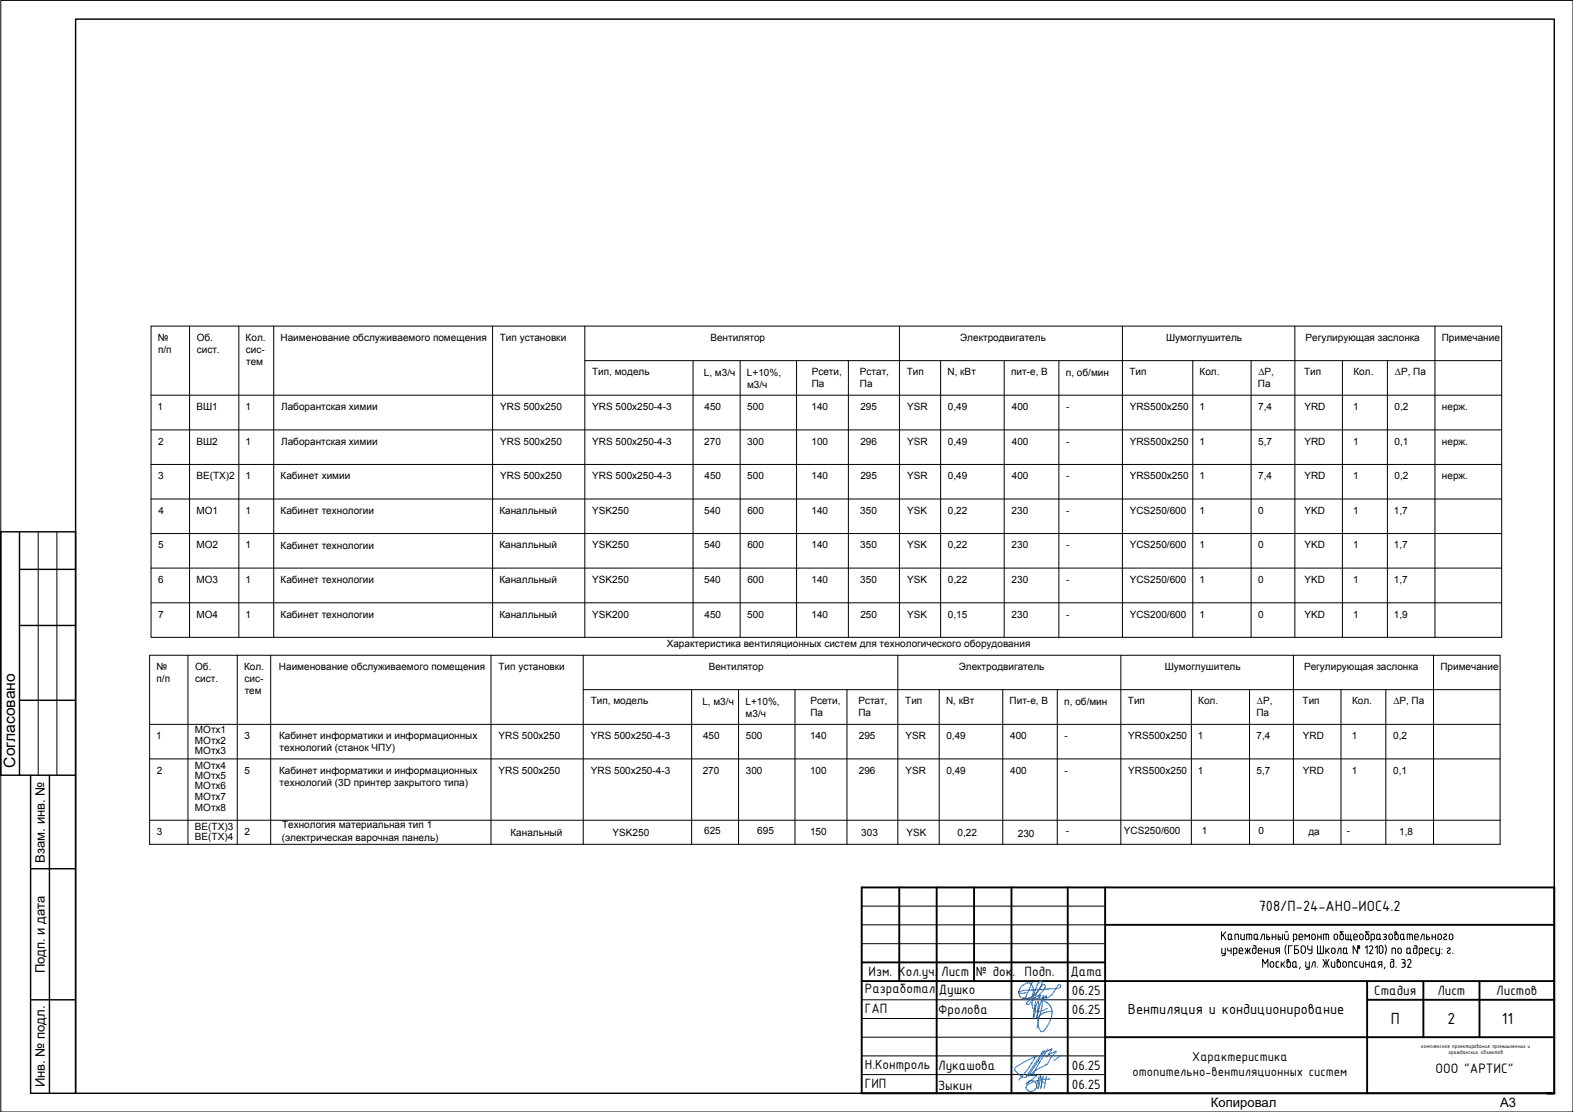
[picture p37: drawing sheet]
<svg xmlns="http://www.w3.org/2000/svg" width="420mm" height="297mm" viewBox="0 0 420 297" stroke-linecap="round" stroke-linejoin="round" font-family="sans-serif">
<defs><g id="words">
<g font-size="4.7">
<text x="371.5" y="273.5">П</text>
<text x="386.6" y="273.5">2</text>
<text x="401.2" y="273.5">11</text>
</g>
<text font-size="4.3" x="336.2" y="243.4">708/П-24-АНО-ИОС4.2</text>
<g font-size="4.2">
<text x="4.1" y="205.1" transform="rotate(-90 4.1 205.1)">Согласовано</text>
<text x="301.3" y="270.7">Вентиляция и кондиционирование</text>
</g>
<g font-size="3.9">
<text x="232" y="260.8">Изм. Кол.уч.</text>
<text x="251.4" y="260.8">Лист</text>
<text x="260.7" y="260.8">№ док.</text>
<text x="273.7" y="260.8">Подп.</text>
<text x="285.9" y="260.8">Дата</text>
<text x="231" y="265.4">Разработал</text>
<text x="250.7" y="265.4">Душко</text>
<text x="286.3" y="265.8">06.25</text>
<text x="367.1" y="265.8">Стадия</text>
<text x="383.9" y="265.8">Лист</text>
<text x="399.7" y="265.8">Листов</text>
<text x="231" y="270.5">ГАП</text>
<text x="250.6" y="270.7">Фролова</text>
<text x="286.3" y="270.8">06.25</text>
<text x="231" y="285.5">Н.Контроль</text>
<text x="250.6" y="285.7">Лукашова</text>
<text x="286.3" y="285.8">06.25</text>
<text x="383.5" y="286.8">ООО &quot;АРТИС&quot;</text>
<text x="231" y="290.5">ГИП</text>
<text x="250.6" y="291.1">Зыкин</text>
<text x="286.3" y="290.8">06.25</text>
</g>
<g font-size="3.7">
<text x="302.5" y="287.3">отопительно-вентиляционных систем</text>
<text x="318.5" y="283.3">Характеристика</text>
</g>
<g font-size="3.5">
<text x="11.9" y="230.4" transform="rotate(-90 11.9 230.4)">Взам. инв. №</text>
<text x="11.9" y="260" transform="rotate(-90 11.9 260)">Подп. и дата</text>
<text x="11.9" y="290.5" transform="rotate(-90 11.9 290.5)">Инв. № подл.</text>
<text x="323.4" y="295.8">Копировал</text>
<text x="400.7" y="295.8">A3</text>
</g>
<g font-size="2.7">
<text x="42.2" y="91.1">№</text>
<text x="42.2" y="94.3">п/п</text>
<text x="52.5" y="91.1">Об.</text>
<text x="52.6" y="94.3">сист.</text>
<text x="65.6" y="91.1">Кол.</text>
<text x="65.7" y="94.3">сис-</text>
<text x="74.9" y="91.1">Наименование обслуживаемого помещения</text>
<text x="133.5" y="91.1">Тип установки</text>
<text x="189.7" y="91.1">Вентилятор</text>
<text x="256.5" y="91.1">Электродвигатель</text>
<text x="311.5" y="91.1">Шумоглушитель</text>
<text x="348.7" y="91.1">Регулирующая заслонка</text>
<text x="385.1" y="91.1">Примечание</text>
<text x="65.7" y="97.4">тем</text>
<text x="158.2" y="100.3">Тип, модель</text>
<text x="188" y="100.3">L, м3/ч</text>
<text x="199.5" y="100.3">L+10%,</text>
<text x="216.8" y="100.3">Pсети,</text>
<text x="229.7" y="100.3">Pстат,</text>
<text x="242.2" y="100.3">Тип</text>
<text x="253.1" y="100.3">N, кВт</text>
<text x="270.1" y="100.3">пит-е, В</text>
<text x="284.7" y="100.3">n, об/мин</text>
<text x="301.7" y="100.3">Тип</text>
<text x="320.4" y="100.3">Кол.</text>
<text x="336.2" y="100.3">∆Р,</text>
<text x="348.4" y="100.3">Тип</text>
<text x="361.5" y="100.3">Кол.</text>
<text x="372.6" y="100.3">∆Р, Па</text>
<text x="199.6" y="103.5">м3/ч</text>
<text x="216.8" y="103.4">Па</text>
<text x="229.7" y="103.4">Па</text>
<text x="336" y="103.4">Па</text>
<text x="42.1" y="109.5">1</text>
<text x="52.5" y="109.5">ВШ1</text>
<text x="65.5" y="109.5">1</text>
<text x="75.1" y="109.6">Лаборантская химии</text>
<text x="133.6" y="109.5">YRS 500x250</text>
<text x="158.2" y="109.5">YRS 500x250-4-3</text>
<text x="188.2" y="109.5">450</text>
<text x="199.6" y="109.5">500</text>
<text x="216.7" y="109.5">140</text>
<text x="229.8" y="109.5">295</text>
<text x="242.3" y="109.5">YSR</text>
<text x="253.2" y="109.5">0,49</text>
<text x="270.3" y="109.5">400</text>
<text x="284.8" y="109.5">-</text>
<text x="301.8" y="109.5">YRS500x250</text>
<text x="320.4" y="109.5">1</text>
<text x="336.1" y="109.5">7,4</text>
<text x="348.4" y="109.5">YRD</text>
<text x="361.4" y="109.5">1</text>
<text x="372.5" y="109.5">0,2</text>
<text x="385.1" y="109.5">нерж.</text>
<text x="42.3" y="118.8">2</text>
<text x="52.5" y="118.8">ВШ2</text>
<text x="65.5" y="118.8">1</text>
<text x="75.1" y="118.8">Лаборантская химии</text>
<text x="133.6" y="118.8">YRS 500x250</text>
<text x="158.2" y="118.8">YRS 500x250-4-3</text>
<text x="188.1" y="118.8">270</text>
<text x="199.6" y="118.8">300</text>
<text x="216.7" y="118.8">100</text>
<text x="229.8" y="118.8">296</text>
<text x="242.3" y="118.8">YSR</text>
<text x="253.2" y="118.8">0,49</text>
<text x="270.3" y="118.8">400</text>
<text x="284.8" y="118.8">-</text>
<text x="301.8" y="118.8">YRS500x250</text>
<text x="320.4" y="118.8">1</text>
<text x="336.1" y="118.8">5,7</text>
<text x="348.4" y="118.8">YRD</text>
<text x="361.4" y="118.8">1</text>
<text x="372.5" y="118.8">0,1</text>
<text x="385.1" y="118.8">нерж.</text>
<text x="42.2" y="128">3</text>
<text x="52.5" y="128">ВЕ(ТХ)2</text>
<text x="65.5" y="128">1</text>
<text x="74.9" y="128">Кабинет химии</text>
<text x="133.6" y="128">YRS 500x250</text>
<text x="158.2" y="128">YRS 500x250-4-3</text>
<text x="188.2" y="128">450</text>
<text x="199.6" y="128">500</text>
<text x="216.7" y="128">140</text>
<text x="229.8" y="128">295</text>
<text x="242.3" y="128">YSR</text>
<text x="253.2" y="128">0,49</text>
<text x="270.3" y="128">400</text>
<text x="284.8" y="128">-</text>
<text x="301.8" y="128">YRS500x250</text>
<text x="320.4" y="128">1</text>
<text x="336.1" y="128">7,4</text>
<text x="348.4" y="128">YRD</text>
<text x="361.4" y="128">1</text>
<text x="372.5" y="128">0,2</text>
<text x="385.1" y="128">нерж.</text>
<text x="42.3" y="137.2">4</text>
<text x="52.5" y="137.3">МО1</text>
<text x="65.5" y="137.2">1</text>
<text x="74.9" y="137.3">Кабинет технологии</text>
<text x="133.4" y="137.2">Каналльный</text>
<text x="158.2" y="137.3">YSK250</text>
<text x="188.1" y="137.2">540</text>
<text x="199.6" y="137.2">600</text>
<text x="216.7" y="137.2">140</text>
<text x="229.8" y="137.2">350</text>
<text x="242.3" y="137.3">YSK</text>
<text x="253.2" y="137.2">0,22</text>
<text x="270.2" y="137.2">230</text>
<text x="284.8" y="137.2">-</text>
<text x="301.8" y="137.3">YCS250/600</text>
<text x="320.4" y="137.2">1</text>
<text x="336.1" y="137.2">0</text>
<text x="348.4" y="137.2">YKD</text>
<text x="361.4" y="137.2">1</text>
<text x="372.3" y="137.2">1,7</text>
<text x="42.2" y="146.5">5</text>
<text x="52.5" y="146.5">МО2</text>
<text x="65.5" y="146.5">1</text>
<text x="74.9" y="146.5">Кабинет технологии</text>
<text x="133.4" y="146.5">Каналльный</text>
<text x="158.2" y="146.5">YSK250</text>
<text x="188.1" y="146.5">540</text>
<text x="199.6" y="146.5">600</text>
<text x="216.7" y="146.5">140</text>
<text x="229.8" y="146.5">350</text>
<text x="242.3" y="146.5">YSK</text>
<text x="253.2" y="146.5">0,22</text>
<text x="270.2" y="146.5">230</text>
<text x="284.8" y="146.5">-</text>
<text x="301.8" y="146.5">YCS250/600</text>
<text x="320.4" y="146.5">1</text>
<text x="336.1" y="146.5">0</text>
<text x="348.4" y="146.5">YKD</text>
<text x="361.4" y="146.5">1</text>
<text x="372.3" y="146.5">1,7</text>
<text x="42.3" y="155.7">6</text>
<text x="52.5" y="155.7">МО3</text>
<text x="65.5" y="155.7">1</text>
<text x="74.9" y="155.8">Кабинет технологии</text>
<text x="133.4" y="155.7">Каналльный</text>
<text x="158.2" y="155.7">YSK250</text>
<text x="188.1" y="155.7">540</text>
<text x="199.6" y="155.7">600</text>
<text x="216.7" y="155.7">140</text>
<text x="229.8" y="155.7">350</text>
<text x="242.3" y="155.7">YSK</text>
<text x="253.2" y="155.7">0,22</text>
<text x="270.2" y="155.7">230</text>
<text x="284.8" y="155.7">-</text>
<text x="301.8" y="155.7">YCS250/600</text>
<text x="320.4" y="155.7">1</text>
<text x="336.1" y="155.7">0</text>
<text x="348.4" y="155.7">YKD</text>
<text x="361.4" y="155.7">1</text>
<text x="372.3" y="155.7">1,7</text>
<text x="42.2" y="165">7</text>
<text x="52.5" y="165">МО4</text>
<text x="65.5" y="165">1</text>
<text x="74.9" y="165">Кабинет технологии</text>
<text x="133.4" y="165">Каналльный</text>
<text x="158.2" y="165">YSK200</text>
<text x="188.2" y="165">450</text>
<text x="199.6" y="165">500</text>
<text x="216.7" y="165">140</text>
<text x="229.8" y="165">250</text>
<text x="242.3" y="165">YSK</text>
<text x="253.2" y="165">0,15</text>
<text x="270.2" y="165">230</text>
<text x="284.8" y="165">-</text>
<text x="301.8" y="165">YCS200/600</text>
<text x="320.4" y="165">1</text>
<text x="336.1" y="165">0</text>
<text x="348.4" y="165">YKD</text>
<text x="361.4" y="165">1</text>
<text x="372.3" y="165">1,9</text>
<text x="178.1" y="172.9">Характеристика вентиляционных систем для технологического оборудования</text>
<text x="41.8" y="179">№</text>
<text x="52.1" y="179">Об.</text>
<text x="65.2" y="179">Кол.</text>
<text x="74.5" y="179">Наименование обслуживаемого помещения</text>
<text x="133.1" y="179">Тип установки</text>
<text x="189.3" y="179">Вентилятор</text>
<text x="256.1" y="179">Электродвигатель</text>
<text x="311.1" y="179">Шумоглушитель</text>
<text x="348.3" y="179">Регулирующая заслонка</text>
<text x="384.7" y="179">Примечание</text>
<text x="41.8" y="182.2">п/п</text>
<text x="52.2" y="182.2">сист.</text>
<text x="65.3" y="182.1">сис-</text>
<text x="65.4" y="185.3">тем</text>
<text x="157.8" y="188.2">Тип, модель</text>
<text x="187.6" y="188.2">L, м3/ч</text>
<text x="199.1" y="188.2">L+10%,</text>
<text x="199.1" y="191.4">м3/ч</text>
<text x="216.5" y="188.2">Pсети,</text>
<text x="216.5" y="191.3">Па</text>
<text x="229.3" y="188.2">Pстат,</text>
<text x="229.3" y="191.3">Па</text>
<text x="241.8" y="188.2">Тип</text>
<text x="252.7" y="188.2">N, кВт</text>
<text x="269.7" y="188.2">Пит-е, В</text>
<text x="284.3" y="188.2">n, об/мин</text>
<text x="301.3" y="188.2">Тип</text>
<text x="320" y="188.2">Кол.</text>
<text x="335.6" y="191.3">Па</text>
<text x="335.7" y="188.2">∆Р,</text>
<text x="347.9" y="188.2">Тип</text>
<text x="361.1" y="188.2">Кол.</text>
<text x="372.2" y="188.2">∆Р, Па</text>
<text x="41.7" y="197.4">1</text>
<text x="52.1" y="195.7">МОтх1</text>
<text x="65.3" y="197.4">3</text>
<text x="74.5" y="197.5">Кабинет информатики и информационных</text>
<text x="133.2" y="197.5">YRS 500x250</text>
<text x="157.8" y="197.5">YRS 500x250-4-3</text>
<text x="187.8" y="197.4">450</text>
<text x="199.2" y="197.4">500</text>
<text x="216.4" y="197.4">140</text>
<text x="229.4" y="197.4">295</text>
<text x="241.9" y="197.5">YSR</text>
<text x="252.8" y="197.4">0,49</text>
<text x="269.8" y="197.4">400</text>
<text x="284.4" y="197.4">-</text>
<text x="301.4" y="197.5">YRS500x250</text>
<text x="320" y="197.4">1</text>
<text x="335.7" y="197.4">7,4</text>
<text x="348" y="197.4">YRD</text>
<text x="361.1" y="197.4">1</text>
<text x="372.1" y="197.4">0,2</text>
<text x="52.1" y="198.6">МОтх2</text>
<text x="52.1" y="201.5">МОтх3</text>
<text x="74.7" y="200.7">технологий (станок ЧПУ)</text>
<text x="41.9" y="206.7">2</text>
<text x="52.1" y="205.4">МОтх4</text>
<text x="52.1" y="208">МОтх5</text>
<text x="65.3" y="206.7">5</text>
<text x="74.5" y="206.7">Кабинет информатики и информационных</text>
<text x="74.7" y="209.9">технологий (3D принтер закрытого типа)</text>
<text x="133.2" y="206.7">YRS 500x250</text>
<text x="157.8" y="206.7">YRS 500x250-4-3</text>
<text x="187.7" y="206.7">270</text>
<text x="199.2" y="206.7">300</text>
<text x="216.4" y="206.7">100</text>
<text x="229.4" y="206.7">296</text>
<text x="241.9" y="206.7">YSR</text>
<text x="252.8" y="206.7">0,49</text>
<text x="269.8" y="206.7">400</text>
<text x="284.4" y="206.7">-</text>
<text x="301.4" y="206.7">YRS500x250</text>
<text x="320" y="206.7">1</text>
<text x="335.7" y="206.7">5,7</text>
<text x="348" y="206.7">YRD</text>
<text x="361.1" y="206.7">1</text>
<text x="372.1" y="206.7">0,1</text>
<text x="52.1" y="210.9">МОтх6</text>
<text x="52.1" y="213.8">МОтх7</text>
<text x="52.1" y="216.5">МОтх8</text>
<text x="52.1" y="221.7">ВЕ(ТХ)3</text>
<text x="75.4" y="221.3">Технология материальная тип 1</text>
<text x="41.9" y="222.9">3</text>
<text x="52.1" y="224.3">ВЕ(ТХ)4</text>
<text x="65.3" y="222.9">2</text>
<text x="75.3" y="224.6">(электрическая варочная панель)</text>
<text x="136.4" y="223.2">Канальный</text>
<text x="163.6" y="223.3">YSK250</text>
<text x="188.1" y="222.8">625</text>
<text x="202.3" y="222.8">695</text>
<text x="216.4" y="223">150</text>
<text x="230" y="223.4">303</text>
<text x="242.1" y="223.3">YSK</text>
<text x="255.8" y="223.3">0,22</text>
<text x="271.9" y="223.5">230</text>
<text x="284.7" y="222.8">-</text>
<text x="300.2" y="222.7">YCS250/600</text>
<text x="321" y="222.8">1</text>
<text x="336.2" y="222.8">0</text>
<text x="349.5" y="222.9">да</text>
<text x="359.8" y="222.7">-</text>
<text x="373.8" y="223.1">1,8</text>
</g>
<g font-size="1.6">
<text x="379.6" y="279.9">комплексное проектирование промышленных и</text>
<text x="386.9" y="281.5">гражданских объектов</text>
</g>
</g></defs>
<!-- layer: 0 -->
<g fill="none" stroke="#000" stroke-width=".27">
<path d="M.2 .1h420v296.9h-420zM40.3 87.1h360.8v83.2h-360.8zM50.6 87.1v83.2M63.8 87.1v83.2M73.1 87.1v83.2M131.6 87.1v83.2M156.2 96.3h244.9M156.2 87.1v83.2M185.1 96.3v74M197.7 96.3v74M212.8 96.3v74M226.6 96.3v74"/>
<path d="M240.2 87.1v83.2M251.2 96.3v74M268.2 96.3v74M282.8 96.3v74M299.8 87.1v83.2M318.6 96.3v74M334.2 96.3v74M345.9 87.1v83.2M358.6 96.3v74M370.6 96.3v74M383.3 87.1v83.2M40.3 105.6h360.8"/>
<path d="M40.3 114.8h360.8M40.3 124.1h360.8M40.3 133.3h360.8M10.2 142.1v65M15.2 142.1v65M40.3 142.5h360.8M40.3 151.8h360.8M40 175h360.7v50.5h-360.7zM40.3 161h360.8M50.2 175v50.5M63.4 175v50.5M72.3 175v50.5"/>
<path d="M131.1 175v50.5M155.8 175v50.5M239.8 175v50.5M299.4 175v50.5M345.5 175v50.5M382.9 175v50.5M40 193.5h360.7M155.8 184.2h244.9M184.7 184.2v41.3M197.3 184.2v41.3M212.3 184.2v41.3M226.2 184.2v41.3"/>
<path d="M250.9 184.2v41.3M267.8 184.2v41.3M282.4 184.2v41.3M318.2 184.2v41.3M333.8 184.2v41.3M358.2 184.2v41.3M370.2 184.2v41.3M40 202.7h360.7M40 219.1h360.7M415.2 237.1v54.9h-185"/>
</g>
<path d="M20.2 5.1h395v286.9h-395zM5.2 142.1v65M5.2 152.1h15M5.2 167.1h15M5.2 187.1h15M8.2 207.1v84.9h12v-149.9h-20v65h20M13.2 207.1v84.9M8.2 232.1h12M8.2 267.1h12" fill="none" stroke="#000" stroke-width=".38"/>
<g fill="none" stroke="#000" stroke-width=".27">
<path d="M230.2 247h65M230.2 252.1h65M230.2 242h65M326.3 248.9v2.1M326.3 253.3v1.1l.3 .3M326.4 255.3h.6M326.6 254.7h.7M326.7 249.8l.7 1.2M327.3 253.3v1.6l-.3 .3M327.4 248.9l-1.1 1.3M327.9 253.7l.1 .2 .8 .1M327.9 253.3v.4"/>
<path d="M328.4 249.5l-.4 .4 .1 .9 .3 .2M328.4 249.5h.5v1.2M328.4 251h.2M328.8 253.3v1.4M328.9 250.7l.3 .3M328.9 250.7l-.3 .3M329.5 254.7h.6M329.9 251v-1.5l.8 .2 .1 1.3M330.1 253.2l.3 .4-.1 .9-.2 .2M330.1 253.3h-.6v2M331 254.4l.2 .3M331 253.7a.49 .49 0 0 1 .4-.5 .49 .49 0 0 1 .5 .5"/>
<path d="M331 253.7v.8M331.3 254.7h.6M331.4 249.5v1.1M331.4 250.6l.4 .4M331.9 253.7v.3h-.9M332.4 249.5v1.5h-.5M332.6 253.3l.4 .7-.4 .7M333 254h.5M333.2 253.3v1.4M333.7 249.5v1.5M334 253.3l-.5 .7 .5 .7M334 249.5l.3 .4v1.1"/>
<path d="M334.1 249.5h-1.1v1.5M334.7 252.6h.6l.1 .3M334.9 253.2l-.3 .3v.9l.3 .3M334.9 254.7h.3M334.9 253.3h.6M335.3 249.5l-.3 .2v1l.3 .3M335.3 249.5h.5v1.2M335.3 251h.2M335.4 254.4l-.3 .3M335.5 252.9v1.5M335.8 250.7l.3 .3M335.8 250.7l-.3 .3"/>
<path d="M336.1 253.7v.9l.3 .1M336.1 253.7a.49 .49 0 0 1 .5-.5 .49 .49 0 0 1 .5 .5M336.4 254.7h.7M336.8 251l.4-1.5h.5v1.5M337.1 253.7v.3h-1M337.3 258.4v-2.1l.6 1.2 .8-1.2v2.1M337.7 254h.9M337.7 253.3v1.4M338.4 249.5v1.5l.7-.2-.1-.5h-.6M338.6 253.3v1.4M339.3 253.3v1M339.3 254.3l.4 .4"/>
<path d="M339.3 257.1a.49 .49 0 0 1 .6-.2 .49 .49 0 0 1 .3 .5v.5a.49 .49 0 0 1-.4 .5 .49 .49 0 0 1-.5-.5zM339.8 250.3h1M339.8 249.5v1.5M340.2 253.3v1.4h-.5M340.8 249.5v1.5M340.8 258.1l.2 .2 .6 .1M340.9 257.2v.9M341.1 253.2l-.4 .4 .4 .3M341.1 254h.7M341.1 253.3h.7v1.4M341.2 254l-.4 .7M341.4 249.5v1.5h.4"/>
<path d="M341.4 250.3h.4M341.6 256.9l-.6 .1-.2 .2M341.8 250.3l.3 .3-.3 .4M342.2 256.9v1.5M342.5 257.5l.7 .9M342.6 249.5v1.5M343.1 249.5v1.1M343.1 250.6l.4 .4M343.2 256.9l-1 1M343.3 248.9h.6M343.6 252.4a2.65 2.65 0 0 0 0 2.5M344 257l.3-.4-.3-.3-.2 .1-.1 1.7 .4 .3"/>
<path d="M344.1 256.9l-.4 .3M344.1 249.5v1.5h-.6M344.1 256.9l.4 .1 .2 .2-.1 1-.5 .2M345.1 252.6h-.9v2.1M345.5 251h.6M345.6 256.9l-.3 .3v1l.3 .2M345.6 256.9h.6v1.2M345.6 258.4h.2M345.8 253.6h.5a.57 .57 0 0 1 .6 .5 .57 .57 0 0 1-.6 .6M345.8 258.4l.3-.3 .3 .3M346.1 249.5l.3 .4-.1 .9-.2 .2M346.1 249.5h-.6v2"/>
<path d="M346.7 252.6h-.9v2.1h.5M347 250.7l.1 .3h.9M347 250a.49 .49 0 0 1 .5-.5 .49 .49 0 0 1 .4 .5M347 250v.8M347.3 258.3l-.2 .5M347.5 254.1a.57 .57 0 0 0 .6 .6 .57 .57 0 0 0 .6-.6M347.5 253.2a.57 .57 0 0 1 .6-.6 .57 .57 0 0 1 .6 .6M347.6 253.2v1M348 250v.3h-1M348.6 251v-1.5l.6 .8 .6-.8v1.5M348.7 253.2v1M348.8 256.9l-.1 1.2 .4 .3"/>
<path d="M348.9 258.9h.5M349.1 258.4h.6M349.3 253.2l.2 .5 .9 .1M349.3 252.6v.7M349.5 254.7h.6M349.7 258.6l-.3 .3M349.7 256.9v1.7M350.4 258.4l.4-1.5h.5v1.5M350.4 249.7a.49 .49 0 0 1 .6-.2 .49 .49 0 0 1 .3 .5v.5a.47 .47 0 0 1-.4 .5 .47 .47 0 0 1-.5-.4zM350.4 252.6v1.8l-.3 .3M351.9 252.6v2.1h1.6v-2.1M351.9 258.3v.1"/>
<path d="M352 250.3h.9M352 249.5v1.5M352.7 252.6v2.1M352.9 249.5v1.5M353.4 256.3l.5 .9M353.5 251v-1.5l1.3 .2 .1 1.3M354.1 253.3v1.4M354.2 249.5v1.5M354.2 256.3v2.1M354.4 253.9l.6 .8M354.5 257.2h-.6l-.5 1.2M355 256.3l-.5 .9 .5 1.2"/>
<path d="M355 253.3l-.9 .9M355.6 256.9l.1 1.2 .3 .2M355.6 253.7a.49 .49 0 0 1 .5-.5 .49 .49 0 0 1 .5 .5M355.7 253.7l-.1 .5a.49 .49 0 0 0 .5 .5 .49 .49 0 0 0 .5-.5v-.5M356.3 250a.49 .49 0 0 1 .5-.5 .49 .49 0 0 1 .5 .5v.6a.49 .49 0 0 1-.5 .4 .49 .49 0 0 1-.5-.5M356.4 250v.6M356.5 256.9v1.5h-.5M357.1 256.5l.3-.2 .3 .2-.4 .5M357.2 256.6v1.5l.3 .3M357.3 254.7l.4-1.4h.5v1.4M357.5 256.9l-.3 .3M357.5 258.4h.3"/>
<path d="M357.5 256.9h.3M357.7 256.9l.4 .3-.1 1-.3 .2M358 249.7l.5-.2 .3 .2v1l-.3 .3-.5-.2zM358.9 248.9h-1l.8 .7M359.1 253.2l-.3 .3v.9l.3 .3M359.2 253.3h.5v1.1M359.2 254.7h.2M359.4 249.5v1.2l.3 .3M359.6 257.4a.49 .49 0 0 0-.5-.5 .49 .49 0 0 0-.5 .5l.1 .5a.47 .47 0 0 0 .5 .5 .47 .47 0 0 0 .4-.5M359.7 254.4l.3 .3M359.7 257.4v.5M359.7 254.4l-.4 .3"/>
<path d="M359.7 251h1.3v.3M360.1 249.5v1.5M360.8 249.5v1.5M361.2 257.2l-.2-.2-.7-.1v1.5M361.2 257.2v1.2M361.6 250.3h.9a.56 .56 0 0 0-.1-.6 .56 .56 0 0 0-.6-.1l-.2 .4v.9l.9 .1M361.8 258.1l.2 .2 .6 .1M361.9 257.2v.9M362.6 256.9l-.6 .1-.2 .2M362.6 252.6v2.1l-1.2-2.1v2.1M362.8 253.2l.2 .2 .2-.2M362.8 252.8l.2-.2 .2 .2"/>
<path d="M362.8 252.8v.5M363.1 250a.49 .49 0 0 1 .5-.5 .49 .49 0 0 1 .5 .5v.6a.49 .49 0 0 1-.5 .4 .49 .49 0 0 1-.5-.5M363.2 250v.6M363.2 252.8v.5M363.2 256.9l.1 1.2 .3 .2M364.2 256.9v1.5h-.6M364.7 253.1l.5-.5v2.1M364.8 257.7h.9M364.8 256.9v1.5M364.8 249.7l.5-.2 .3 .2v1l-.3 .3-.5-.2zM365.7 248.9h-1l.8 .7M365.7 256.9v1.5"/>
<path d="M365.7 252.9a.49 .49 0 0 1 .7-.2 .49 .49 0 0 1 .2 .6M366.2 251l.9-.2-.1-1.2-.8-.1v2M366.4 257.1l.8-.2-.2 1.4-.6-.1zM366.6 253.3l-.8 1.4h.9M367.2 258.1l.3 .3M367.3 253.1l.6-.5v2.1M368 249.5l-.3 .4 .1 .9 .2 .2M368 249.5h.6v1.2M368 251h.3M368.2 251l.4-.3 .3 .3M368.4 257.6l-.3-.2v-.3l1-.2v1.5M368.5 257.7h.6"/>
<path d="M368.6 257.7l-.5 .7M369.4 253.1a.47 .47 0 0 0-.5-.5 .47 .47 0 0 0-.5 .5v1.1a.49 .49 0 0 0 .5 .5 .49 .49 0 0 0 .5-.5M369.4 253.1v1.1M369.5 250.9l.5 .1M369.7 250.3h.3M370 258.3l-.3 .5M370 249.5l.3 .4-.3 .4 .3 .1v.4l-.3 .2M370 252.4a2.65 2.65 0 0 1 0 2.5M370 249.5l-.5 .1M371 250a.49 .49 0 0 1 .5-.5 .49 .49 0 0 1 .4 .5v.6a.49 .49 0 0 1-.5 .4 .49 .49 0 0 1-.4-.5M371 250v.6M371.6 256.3h.4"/>
<path d="M371.7 256.9l-.3 .3v.9l.3 .3M371.7 258.4h.3M371.7 256.9h.6M372 256.3l.3 .3v1.5l-.3 .3M372.4 253.2l.3 .3v1.2M372.4 253.3h-.6v1.4M372.9 249.5l-.3 .4M372.9 249.5l.5 .2 .1 1-.2 .2-.4 .1M372.9 258.3v.1M373 249.4l.1-.3-.4-.2-.1 1.8 .3 .3M373 249.4l-.3 .2M373.3 253.7a.49 .49 0 0 1 .5-.5 .49 .49 0 0 1 .5 .5"/>
<path d="M373.4 253.7l-.1 .5a.49 .49 0 0 0 .5 .5 .49 .49 0 0 0 .5-.5v-.5M374.1 249.7l.8-.2v1.2l-.2 .3-.6-.2zM374.4 256.3h.5M374.6 257.2h.6l.1 .3M374.8 256.3a.49 .49 0 0 1 .5 .5 .49 .49 0 0 1-.5 .4M374.9 250.7l.3 .3M375.3 257.9l-.2 .4-.7 .1M375.3 257.5v.5M375.8 254.4l.3 .3M375.8 253.6v.8M376 256.5a.49 .49 0 0 1 .6-.2 .49 .49 0 0 1 .3 .6M376.1 253.2l-.3 .3"/>
<path d="M376.1 253.3h.5v1.1M376.1 254.7h.2M376.6 249.5v1.5M376.6 254.4l-.3 .3M376.6 254.4l.3 .3M376.9 257l-.9 1.4h.9M376.9 249.5l.3 .4M376.9 249.5h-1v1.5M377.3 249.9v1.1M377.7 252.6h.6l.2 .3M377.9 250.3h.9a.56 .56 0 0 0-.1-.6 .56 .56 0 0 0-.6-.1l-.2 .4v.9l.9 .1M377.9 253.2l-.3 .3v.9l.3 .3"/>
<path d="M377.9 254.7h.3M377.9 253.3h.6M378.5 252.9v1.5l-.4 .3M379.1 254.7h.6M379.5 251l.4-1.5h.5v1.5M379.7 253.2l.3 .4-.1 .9-.2 .2M379.7 253.3h-.6v2M380.6 253.7a.49 .49 0 0 1 .5-.5 .49 .49 0 0 1 .5 .5M380.6 254.4l.3 .3M380.6 253.7v.8M380.9 254.7h.7M381 249.5v1.5l.8-.2-.1-.5h-.7"/>
<path d="M381.6 253.7v.3h-1M382.5 253.2l-.3 .3v.9l.3 .3M382.5 250.3h1M382.5 249.5v1.5M382.5 254.7h.4M382.5 253.3h.4M383.5 249.5v1.5M383.5 253.3v1.1l.4 .3M383.7 255.3h.5M383.9 254.7h.6M384 250a.49 .49 0 0 1 .5-.5 .49 .49 0 0 1 .5 .5v.6a.49 .49 0 0 1-.5 .4 .49 .49 0 0 1-.5-.5M384.1 250v.6"/>
<path d="M384.5 253.3v1.6l-.3 .3M385.1 253.5v.1M385.1 254.6v.1M385.6 249.7l.7-.1v.4M385.7 250.4l-.1 .4 .4 .2M386.3 250l-.6 .4M386.5 250.9l-.5 .1M387.1 253.2l-.5 .2M387.1 253.2l.2 .4-.6 .5a.44 .44 0 0 0 .1 .6 .44 .44 0 0 0 .7-.2M387.1 250a.49 .49 0 0 1 .5-.5 .49 .49 0 0 1 .5 .5v.6a.49 .49 0 0 1-.5 .4 .49 .49 0 0 1-.5-.5M387.1 250v.6M388.1 254.6v.1"/>
<path d="M230.2 267.1h65M230.2 272.1h65M230.2 277.1h65M230.2 282.1h65M230.2 287h65"/>
</g>
<g fill="none" stroke="#000" stroke-width=".51">
<path d="M230.2 237.1h185v54.9h-185zM240.2 237.1v25M250.2 237.1v54.9M260.2 237.1v25M270.2 237.1v54.9M285.2 237.1v54.9M295.2 237.1v54.9M230.2 257.1h65M295.2 247h120M230.2 262.1h185M295.2 277.1h120M365.2 267.1h50"/>
<path d="M365.2 262.1v29.9M380.2 262.1v15M395.2 262.1v15"/>
</g>
<path d="M413.2 292h2" fill="none" stroke="#000" stroke-width=".59"/>
<g fill="none" stroke="#0061c2" stroke-width=".27">
<path d="M274 290.5a1.38 1.38 0 0 0 1 1 1.38 1.38 0 0 0 1.4-.5M274.1 287.3h2.9l-2.8 2.3a1.4 1.4 0 0 1 2.1-.7 1.4 1.4 0 0 1 .2 2.2M276.9 290.3l.5-2.3 .1 1.3-.2 1.4 .2-.5 .4-2.9 .3 1.6-.2 1.8M277.5 288h.1M278.3 289.1h.9M278.5 281.4l2.5-1.2-1.6 2.1 1.2-.9 1.3-.6h.2v.2a9.4 9.4 0 0 0-2.3 3.2l-2.8 1.5-1.5 1.1M278.6 287.5l-.6 3.2M279.1 280.7l-.6 .3-4.5 6.8-.9-.1-1.8-1.5a.72 .72 0 0 1 .2-1.3l2.1-1.3 3.5-1.6-.6 .4-2 3.3-2.3 2.8M279.1 280.7l-4.4 6.8M279.5 287.5l-.6 3.2M279.9 280.2l-2.2 3.5-1.9 3.7M280.4 288.2a10 10 0 0 0-6.1 1.7l-.3 .6"/>
<path d="M283.7 281.8l-1.1 .7-1 .9"/>
</g>
<path d="M276.6 267.5l-.6 4.7 .7-3.5 .4-1 .3-.3-.5 4.5 1.3-4.6 .2 .9-1.4 6.4M279.7 269.4l-1.8 .7a1.77 1.77 0 0 1-2.1-.9 1.77 1.77 0 0 1 .6-2.3 4.2 4.2 0 0 1 4.6 3.2 7.6 7.6 0 0 1-2.6 5.5 3.1 3.1 0 0 1-1.1-3.5l.3-.7 .6-.5 2.5-.8" fill="none" stroke="#0061c2" stroke-width=".27"/>
<path d="M275.7 262.4l-1.6 3.8-.3 .4h-.6l2 .1a2.73 2.73 0 0 0-.2-4.1 2.52 2.52 0 0 0-2.5 3.6l.3 .3a2.79 2.79 0 0 0 3.4-.7 4.4 4.4 0 0 0 2.1-3.8l-.6 .3a8 8 0 0 0-1.6 3.8 2.98 2.98 0 0 1-1.4 2.2h-.5v-.4l1.3-1a6 6 0 0 0 3.7-3.5l-.1-.4a.7 .7 0 0 0-1 .5 6.2 6.2 0 0 0-1.6 3.3 1.09 1.09 0 0 0 1.4-1 .45 .45 0 0 0-.5 .5 .45 .45 0 0 0 .6 .4l.7-.2 .2-.4a.33 .33 0 0 0-.5 .2 .33 .33 0 0 0 .4 .4l.6-.3 .1-.4-.2 .5a1.6 1.6 0 0 0 1.8-1l.6-.8a2.67 2.67 0 0 1 1.3-1.7l.3 .5-.6 .5-5.8 .4a12 12 0 0 0-4.8 .5l-.1 .2a2.06 2.06 0 0 0 2 .1h.1" fill="none" stroke="#0060c2" stroke-width=".27"/>
<use href="#words"/>
</svg>
